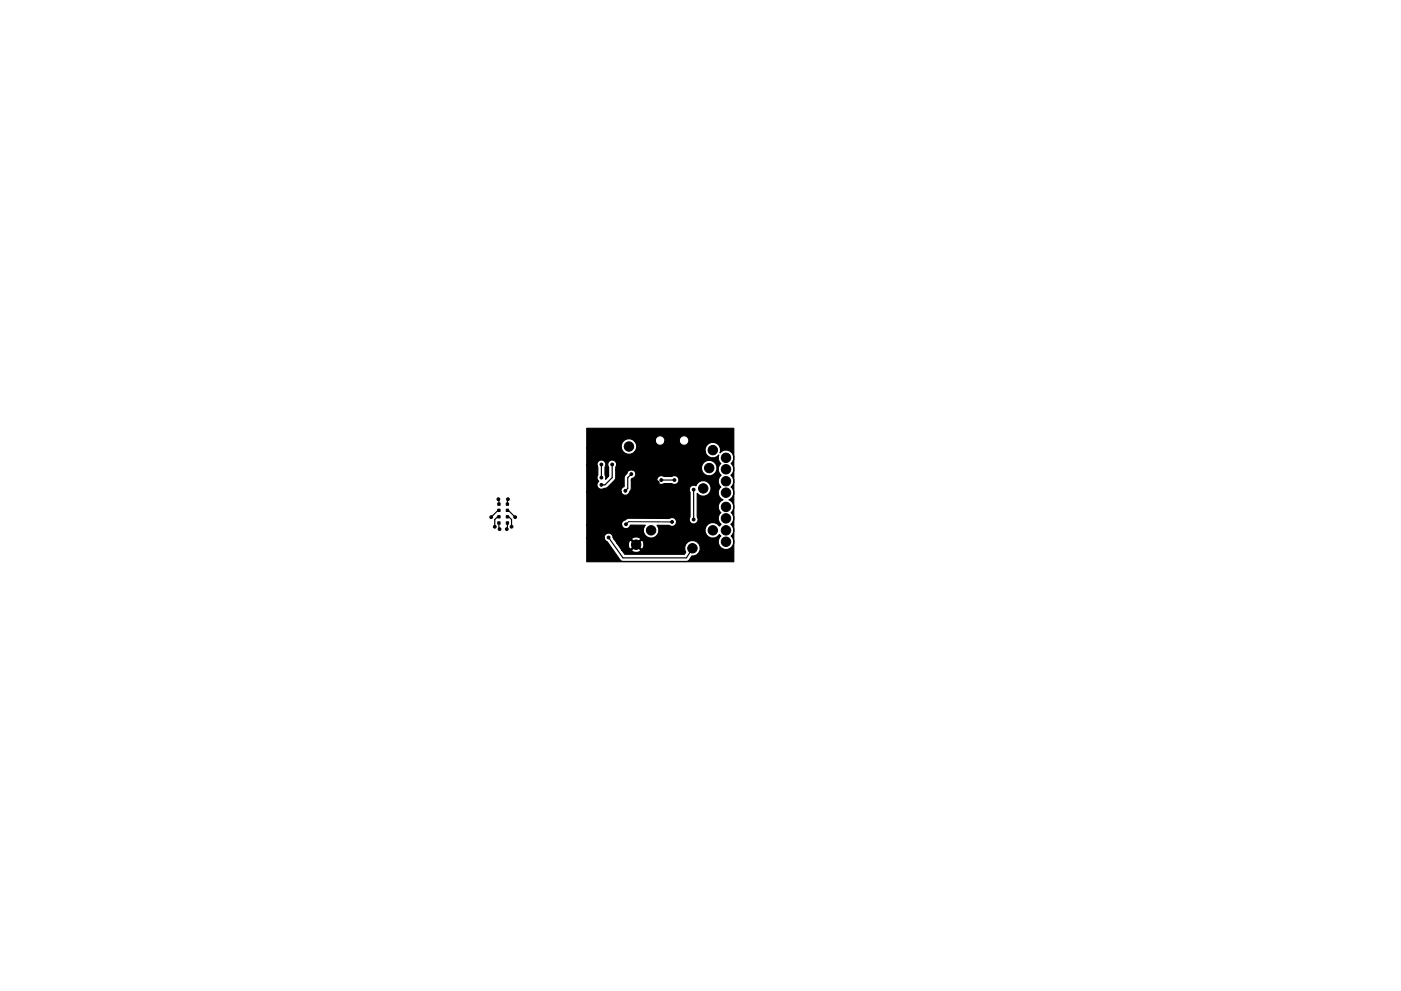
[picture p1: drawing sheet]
<svg xmlns="http://www.w3.org/2000/svg" width="297mm" height="210mm" viewBox="0 0 297 210" stroke-linecap="round" stroke-linejoin="round" font-family="sans-serif">
<g fill="#000" stroke="#000" stroke-width=".21">
<path d="M105.5 110.7h.5v.5h-.5zM105.5 109.4h.5v.5h-.5zM105.5 108h.5v.5h-.5zM105.5 106.7h.5v.5h-.5zM107.3 106.7h.5v.5h-.5zM107.3 108h.5v.5h-.5zM107.3 109.4h.5v.5h-.5zM107.3 110.7h.5v.5h-.5z"/>
<circle cx="127.5" cy="98.5" r=".3"/>
<circle cx="128.8" cy="96.5" r=".3"/>
<circle cx="129.8" cy="98.5" r=".3"/>
<circle cx="133.3" cy="94.7" r="1"/>
<circle cx="136.7" cy="96.3" r=".3"/>
<circle cx="148.3" cy="96" r=".3"/>
<circle cx="150.4" cy="99.3" r="1"/>
<circle cx="151.1" cy="95.5" r="1"/>
<circle cx="153.9" cy="97.1" r="1"/>
<circle cx="153.9" cy="99.6" r="1"/>
<circle cx="104.1" cy="109.7" r=".3"/>
<circle cx="104.9" cy="111.8" r=".3"/>
<circle cx="105.7" cy="105.9" r=".3"/>
<circle cx="105.9" cy="112.3" r=".3"/>
<circle cx="107.4" cy="112.3" r=".3"/>
<circle cx="107.7" cy="105.9" r=".3"/>
<circle cx="108.5" cy="111.8" r=".3"/>
<circle cx="109.2" cy="109.7" r=".3"/>
<circle cx="127.5" cy="101.3" r=".3"/>
<circle cx="127.5" cy="102.9" r=".3"/>
<circle cx="129" cy="114" r=".3"/>
<circle cx="132.1" cy="113.8" r=".3"/>
<circle cx="132.6" cy="104.1" r=".3"/>
<circle cx="132.6" cy="107.9" r=".3"/>
<circle cx="132.7" cy="111.2" r=".3"/>
<circle cx="133.9" cy="100.6" r=".3"/>
<circle cx="134.9" cy="115.6" r="1"/>
<circle cx="138" cy="112.5" r="1"/>
<circle cx="139.4" cy="102.4" r=".3"/>
<circle cx="140.2" cy="101.8" r=".3"/>
<circle cx="141.5" cy="106.2" r=".3"/>
<circle cx="141.5" cy="107.2" r=".3"/>
<circle cx="141.5" cy="105.2" r=".3"/>
<circle cx="142.5" cy="106.2" r=".3"/>
<circle cx="142.5" cy="110.7" r=".3"/>
<circle cx="142.5" cy="105.2" r=".3"/>
<circle cx="142.5" cy="107.2" r=".3"/>
<circle cx="143" cy="101.8" r=".3"/>
<circle cx="143.5" cy="106.2" r=".3"/>
<circle cx="143.5" cy="107.2" r=".3"/>
<circle cx="143.5" cy="105.2" r=".3"/>
<circle cx="143.8" cy="115.3" r=".3"/>
<circle cx="146.8" cy="116.3" r="1"/>
<circle cx="147.1" cy="103.9" r=".3"/>
<circle cx="147.1" cy="110.2" r=".3"/>
<circle cx="149.1" cy="103.6" r="1"/>
<circle cx="151.1" cy="112.5" r="1"/>
<circle cx="153.9" cy="107.5" r="1"/>
<circle cx="153.9" cy="104.5" r="1"/>
<circle cx="153.9" cy="114.9" r="1"/>
<circle cx="153.9" cy="102.1" r="1"/>
<circle cx="153.9" cy="112.5" r="1"/>
<circle cx="153.9" cy="110" r="1"/>
</g>
<g fill="none" stroke="#000" stroke-width=".25">
<path d="M127.5 98.5v2.8M129.8 98.5v2.8l-1.5 1.6h-.8M105.7 105.9l.1 1.1M105.8 111v1.1l.1 .2M105.8 109.7h-.3l-.6 .5v1.6M105.8 108.3h-.2l-1.5 1.4M107.6 109.7h.3l.6 .5v1.6M107.6 108.3h.2l1.4 1.4M107.6 111v1.1l-.2 .2M107.7 105.9l-.1 1.1M129 114l3.1 4.4h13.4l1.3-2.1M133.9 100.6l-.8 .7v2.3l-.5 .5"/>
<path d="M140.2 101.8h2.8M147.1 103.9v6.3"/>
</g>
<path d="M142.5 110.7h-9.2l-.6 .5" fill="none" stroke="#000" stroke-width=".21"/>
<path d="M124.4 90.9h31.2v28.3h-31.2v-5h3.7l3.4 4.6 .5 .3h13.5l.6-.2 .6-.9h.4a1.66 1.66 0 0 0 1.3-2.2 1.66 1.66 0 0 0-2.2-1 1.66 1.66 0 0 0-.8 2.4l-.3 .4h-12.6l-.6-.9h2a1.16 1.16 0 0 0 1.9 0l-.9-1-1 1h-2l-1-1.4h2.3l.1 .6 .2 .5 .2 .1 1-.9h.4l.9 .9 .3-.1a1.26 1.26 0 0 0-.3-1.8l-.9 1h-.4l-1-1-.2 .1-.3 .6h-2.3l-.7-.9h3.7l1 1 .9-1a1.16 1.16 0 0 0-1.9 0h-3.7l-.2-.4a.95 .95 0 0 0-1.1-.9 .95 .95 0 0 0-.8 1.1h-3.7v-2.8h7.4l.1 .4a.95 .95 0 0 0 1 .4 .95 .95 0 0 0 .8-.8h3.1l-.1 .2a1.66 1.66 0 0 0 .3 2.2 1.66 1.66 0 0 0 2.2-.1 1.66 1.66 0 0 0 .1-2.2h2.7a.95 .95 0 0 0 1.2-.1 .95 .95 0 0 0 0-1.3 .95 .95 0 0 0-1.3-.1l-8.6-.1-.7 .4a.92 .92 0 0 0-.8 1.1h-7.4v-7.1h7.3l.1 .4a1.03 1.03 0 0 0 1.1 .3 1.03 1.03 0 0 0 .7-.8l12.5-.1 .2 .3v5.3a.95 .95 0 0 0 .8 1.5 .95 .95 0 0 0 .7-1.5v-5l.4 .3a1.66 1.66 0 0 0 2.3-.5 1.66 1.66 0 0 0-.7-2.4 1.66 1.66 0 0 0-2.2 1 .95 .95 0 0 0-1.1 0 .95 .95 0 0 0-.4 1h-12.4l.2-.5v-1.6h5.4l.1 .4a.94 .94 0 0 0 1.4 .2h1.7a.95 .95 0 0 0 1.5-.8 .95 .95 0 0 0-1.6-.7h-1.7a.95 .95 0 0 0-1 0 .95 .95 0 0 0-.4 .9h-5.4v-.3l.1-.2a.95 .95 0 0 0 .5-1.6 .95 .95 0 0 0-1.6 .5l-.5 .6-.1 2.2a.93 .93 0 0 0-.6 1.1h-7.3v-5.6h2.2l.1 .4v1.7a.92 .92 0 0 0 .2 1.3 .95 .95 0 0 0-.2 1.3 .95 .95 0 0 0 1.4 .2l.7-.2 1.7-1.8 .1-2h18.1l.3 .6a1.67 1.67 0 0 0 2.8 0 1.67 1.67 0 0 0-1.1-2.5 1.67 1.67 0 0 0-2 1.9h-18.1v-.5a.95 .95 0 0 0-.2-1.3 .95 .95 0 0 0-1.2 0 .95 .95 0 0 0-.2 1.3v1.9l-.6 .7-.1-2.6a.95 .95 0 0 0-.6-1.5 .95 .95 0 0 0-1.1 1.1h-2.2v-3.6h7.3l.3 .6a1.63 1.63 0 0 0 2.6 .1h14.9l.2 .6a1.64 1.64 0 0 0 2.7 .1 1.51 1.51 0 0 0 .4 1.8 1.59 1.59 0 0 0 .1 2.5 1.59 1.59 0 0 0-.1 2.5 1.6 1.6 0 0 0 .5 2.7 1.6 1.6 0 0 0-.5 2.8 1.59 1.59 0 0 0 .1 2.4l-.4 .4a1.66 1.66 0 0 0-2.5-.3 1.66 1.66 0 0 0 0 2.5 1.66 1.66 0 0 0 2.5-.4l.3 .3a1.65 1.65 0 0 0-.1 2.4 1.65 1.65 0 0 0 2.4 0 1.65 1.65 0 0 0-.1-2.4 1.59 1.59 0 0 0 0-2.5 1.59 1.59 0 0 0 0-2.4 1.6 1.6 0 0 0-.4-2.8 1.6 1.6 0 0 0 .4-2.7 1.59 1.59 0 0 0 0-2.5 1.59 1.59 0 0 0 0-2.5 1.64 1.64 0 0 0 .1-2.4 1.64 1.64 0 0 0-2.4 .2 1.65 1.65 0 0 0-1.4-2.3 1.65 1.65 0 0 0-1.8 2h-14.9l.1-.1a1.59 1.59 0 0 0-.1-2h4.3l.2 .3a1.04 1.04 0 0 0 1.1 .5 1.04 1.04 0 0 0 .8-.8h3l.2 .3a1.04 1.04 0 0 0 1.7 0 1.04 1.04 0 0 0-.7-1.5 1.04 1.04 0 0 0-1.2 1.2h-3v-.4a1.04 1.04 0 0 0-1.2-.8 1.04 1.04 0 0 0-.9 1.2h-4.3l-.3-.3a1.67 1.67 0 0 0-1.9-.1 1.67 1.67 0 0 0-.7 1.8h-7.3z" fill="#000" stroke="#000" stroke-width=".25"/>
</svg>
